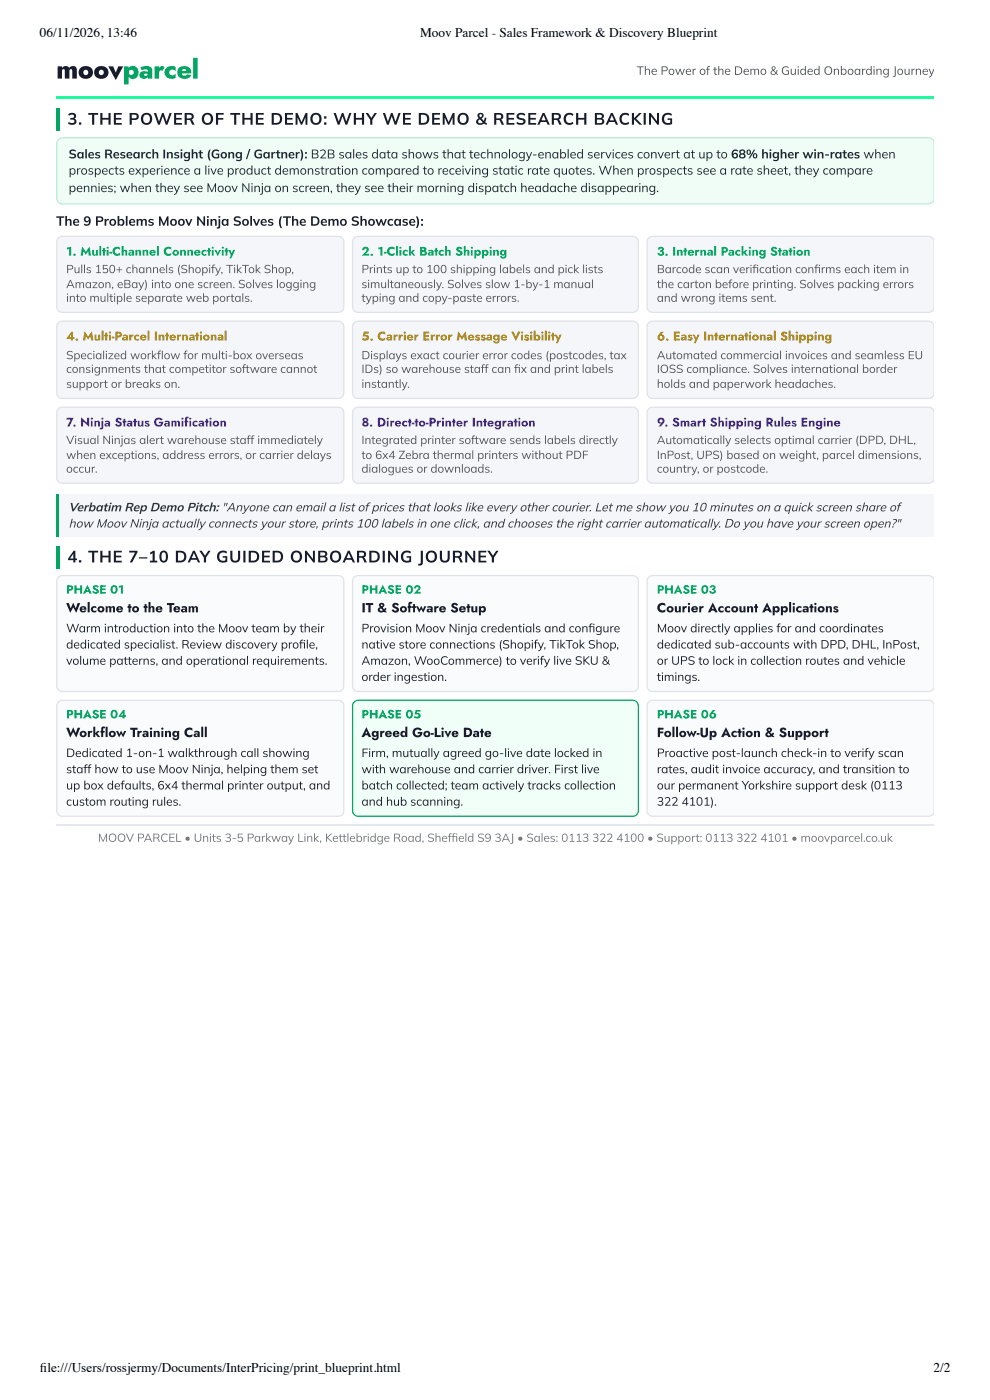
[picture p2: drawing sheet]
<svg xmlns="http://www.w3.org/2000/svg" width="210mm" height="297mm" viewBox="0 0 210 297" stroke-linecap="round" stroke-linejoin="round" font-family="sans-serif">
<defs><g id="words">
<text font-size="5.6" fill="#171b2d" x="11.9" y="16.7">moovparcel</text>
<g font-size="3.5" fill="#171b2d">
<text x="14.3" y="26.5">3. THE POWER OF THE DEMO: WHY WE DEMO &amp; RESEARCH BACKING</text>
<text x="14.3" y="119.3">4. THE 7–10 DAY GUIDED ONBOARDING JOURNEY</text>
</g>
<g font-size="2.8">
<text x="8.5" y="7.9">06/11/2026, 13:46</text>
<text x="89.1" y="7.9">Moov Parcel - Sales Framework &amp; Discovery Blueprint</text>
<text x="8.5" y="291">fi le:///Users/rossjermy/Documents/InterPricing/print_blueprint.html</text>
<text x="197.9" y="291">2/2</text>
</g>
<g font-size="2.8" fill="#171b2d">
<text x="11.9" y="47.9">The 9 Problems Moov Ninja Solves (The Demo Showcase):</text>
<text x="14" y="129.9">Welcome to the Team</text>
<text x="76.6" y="129.9">IT &amp; Software Setup</text>
<text x="139.3" y="129.9">Courier Account Applications</text>
<text x="14" y="156.4">Workflow Training Call</text>
<text x="76.6" y="156.4">Agreed Go-Live Date</text>
<text x="139.3" y="156.4">Follow-Up Action &amp; Support</text>
</g>
<g font-size="2.6" fill="#123528">
<text x="14.6" y="33.6">Sales Research Insight (Gong / Gartner): B2B sales data shows that technology-enabled services convert at up to 68% higher win-rates when</text>
<text x="14.6" y="37">prospects experience a live product demonstration compared to receiving static rate quotes. When prospects see a rate sheet, they compare</text>
<text x="14.6" y="40.7">pennies; when they see Moov Ninja on screen, they see their morning dispatch headache disappearing.</text>
</g>
<g font-size="2.6" fill="#04a562">
<text x="14" y="54.2">1. Multi-Channel Connectivity</text>
<text x="76.6" y="54.2">2. 1-Click Batch Shipping</text>
<text x="139.3" y="54.2">3. Internal Packing Station</text>
</g>
<g font-size="2.6" fill="#b28900">
<text x="14" y="72.2">4. Multi-Parcel International</text>
<text x="76.6" y="72.2">5. Carrier Error Message Visibility</text>
<text x="139.3" y="72.2">6. Easy International Shipping</text>
</g>
<g font-size="2.6" fill="#5b21b6">
<text x="14" y="90.5">7. Ninja Status Gamification</text>
<text x="76.6" y="90.5">8. Direct-to-Printer Integration</text>
<text x="139.3" y="90.5">9. Smart Shipping Rules Engine</text>
</g>
<g font-size="2.6" fill="#333">
<text x="14.6" y="108.5">Verbatim Rep Demo Pitch: &quot;Anyone can email a list of prices that looks like every other courier. Let me show you 10 minutes on a quick screen share of</text>
<text x="14.6" y="111.9">how Moov Ninja actually connects your store, prints 100 labels in one click, and chooses the right carrier automatically. Do you have your screen open?&quot;</text>
</g>
<g font-size="2.5" fill="#555">
<text x="135" y="15.9">The Power of the Demo &amp; Guided Onboarding Journey</text>
<text x="14" y="57.9">Pulls 150+ channels (Shopify, TikTok Shop,</text>
<text x="76.6" y="57.9">Prints up to 100 shipping labels and pick lists</text>
<text x="139.3" y="57.9">Barcode scan verifcation confrms each item in</text>
<text x="159.5" y="57.9">i</text>
<text x="172.6" y="57.9">i</text>
<text x="14" y="61.1">Amazon, eBay) into one screen. Solves logging</text>
<text x="14" y="64">into multiple separate web portals.</text>
<text x="76.6" y="61.1">simultaneously. Solves slow 1-by-1 manual</text>
<text x="76.6" y="64">typing and copy-paste errors.</text>
<text x="139.3" y="61.1">the carton before printing. Solves packing errors</text>
<text x="139.3" y="64">and wrong items sent.</text>
<text x="14" y="76.2">Specialized workfow for multi-box overseas</text>
<text x="33.3" y="76.2">l</text>
<text x="76.6" y="76.2">Displays exact courier error codes (postcodes, tax</text>
<text x="139.3" y="76.2">Automated commercial invoices and seamless EU</text>
<text x="14" y="79.1">consignments that competitor software cannot</text>
<text x="14" y="82.3">support or breaks on.</text>
<text x="76.6" y="79.1">IDs) so warehouse staff can fx and print labels</text>
<text x="76.6" y="82.3">instantly.</text>
<text x="109" y="79.1">i</text>
<text x="139.3" y="79.1">IOSS compliance. Solves international border</text>
<text x="139.3" y="82.3">holds and paperwork headaches.</text>
<text x="14" y="94.2">Visual Ninjas alert warehouse staff immediately</text>
<text x="76.6" y="94.2">Integrated printer software sends labels directly</text>
<text x="139.3" y="94.2">Automatically selects optimal carrier (DPD, DHL,</text>
<text x="14" y="97.4">when exceptions, address errors, or carrier delays</text>
<text x="14" y="100.3">occur.</text>
<text x="76.6" y="97.4">to 6x4 Zebra thermal printers without PDF</text>
<text x="76.6" y="100.3">dialogues or downloads.</text>
<text x="139.3" y="97.4">InPost, UPS) based on weight, parcel dimensions,</text>
<text x="139.3" y="100.3">country, or postcode.</text>
</g>
<g font-size="2.5" fill="#04a562">
<text x="14" y="125.9">PHASE 01</text>
<text x="76.6" y="125.9">PHASE 02</text>
<text x="139.3" y="125.9">PHASE 03</text>
<text x="14" y="152.4">PHASE 04</text>
<text x="76.6" y="152.4">PHASE 05</text>
<text x="139.3" y="152.4">PHASE 06</text>
</g>
<g font-size="2.5" fill="#171b2d">
<text x="14" y="134.1">Warm introduction into the Moov team by their</text>
<text x="14" y="137.6">dedicated specialist. Review discovery profle,</text>
<text x="63.4" y="137.6">i</text>
<text x="76.6" y="134.1">Provision Moov Ninja credentials and confgure</text>
<text x="76.6" y="137.6">native store connections (Shopify, TikTok Shop,</text>
<text x="124.7" y="134.1">i</text>
<text x="139.3" y="134.1">Moov directly applies for and coordinates</text>
<text x="139.3" y="137.6">dedicated sub-accounts with DPD, DHL, InPost,</text>
<text x="14" y="141">volume patterns, and operational requirements.</text>
<text x="76.6" y="141">Amazon, WooCommerce) to verify live SKU &amp;</text>
<text x="139.3" y="141">or UPS to lock in collection routes and vehicle</text>
<text x="76.6" y="144.5">order ingestion.</text>
<text x="139.3" y="144.5">timings.</text>
<text x="14" y="160.6">Dedicated 1-on-1 walkthrough call showing</text>
<text x="76.6" y="160.6">Firm, mutually agreed go-live date locked in</text>
<text x="139.3" y="160.6">Proactive post-launch check-in to verify scan</text>
<text x="14" y="164">staff how to use Moov Ninja, helping them set</text>
<text x="14" y="167.5">up box defaults, 6x4 thermal printer output, and</text>
<text x="76.6" y="164">with warehouse and carrier driver. First live</text>
<text x="76.6" y="167.5">batch collected; team actively tracks collection</text>
<text x="139.3" y="164">rates, audit invoice accuracy, and transition to</text>
<text x="139.3" y="167.5">our permanent Yorkshire support desk (0113</text>
<text x="14" y="170.9">custom routing rules.</text>
<text x="76.6" y="170.9">and hub scanning.</text>
<text x="139.3" y="170.9">322</text>
<text x="144.5" y="170.9">4101).</text>
</g>
<g font-size="2.5" fill="#777">
<text x="20.8" y="178.6">MOOV PARCEL • Units 3-5 Parkway Link, Kettlebridge Road, Sheffeld S9</text>
<text x="95.7" y="178.6">i</text>
<text x="104.9" y="178.6">3AJ • Sales: 0113</text>
<text x="125.6" y="178.6">322</text>
<text x="130.6" y="178.6">4100 • Support: 0113</text>
<text x="156.1" y="178.6">322</text>
<text x="161.2" y="178.6">4101 • moovparcel.co.uk</text>
</g>
</g></defs>
<path d="M11.9 20.4h186.1v.5h-186.1z" fill="#1dfb9d"/>
<path d="M11.9 23h.8v4.8h-.8z" fill="#04a562"/>
<path d="M12.4 29.6l.8-.4h183.6a1.07 1.07 0 0 1 1.2 1.2v11.7a1.07 1.07 0 0 1-1.2 1.2h-183.6a1.19 1.19 0 0 1-1.2-1.2v-11.7z" fill="#effdf6"/>
<path d="M198 30h-.1a1.19 1.19 0 0 0-1.1-.8h-183.6a1.19 1.19 0 0 0-1.2 1.2v11.7a1.19 1.19 0 0 0 1.2 1.2h183.6a1.18 1.18 0 0 0 1.2-.8" fill="none" stroke="#b8f3d7" stroke-width=".26"/>
<path d="M11.9 104.8h186.1v9h-186.1z" fill="#f4f6f9"/>
<g fill="#04a562">
<path d="M11.9 104.8h.5v9h-.5z"/>
<path d="M11.9 115.9h.8v4.8h-.8z"/>
</g>
<path d="M11.9 175h186.1" fill="none" stroke="#e5e8ed" stroke-width=".26"/>
<path d="M12.4 50.5l.8-.4h58.5a1.19 1.19 0 0 1 1.2 1.2v13.8a1.19 1.19 0 0 1-1.2 1.2h-58.5a1.19 1.19 0 0 1-1.2-1.2v-13.8z" fill="#f4f6f9"/>
<path d="M12.4 50.5l.8-.4h58.5a1.19 1.19 0 0 1 1.2 1.2v13.8a1.19 1.19 0 0 1-1.2 1.2h-58.5a1.19 1.19 0 0 1-1.2-1.2v-13.8z" fill="none" stroke="#dfe2e8" stroke-width=".26"/>
<path d="M75.1 50.5l.8-.4h58.2a1.19 1.19 0 0 1 1.2 1.2v13.8a1.19 1.19 0 0 1-1.2 1.2h-58.2a1.19 1.19 0 0 1-1.2-1.2v-13.8z" fill="#f4f6f9"/>
<path d="M75.1 50.5l.8-.4h58.2a1.19 1.19 0 0 1 1.2 1.2v13.8a1.19 1.19 0 0 1-1.2 1.2h-58.2a1.19 1.19 0 0 1-1.2-1.2v-13.8z" fill="none" stroke="#dfe2e8" stroke-width=".26"/>
<path d="M137.5 50.5l.9-.4h58.4a1.07 1.07 0 0 1 1.2 1.2v13.8a1.07 1.07 0 0 1-1.2 1.2h-58.4a1.19 1.19 0 0 1-1.2-1.2v-13.8z" fill="#f4f6f9"/>
<path d="M198 50.9h-.1a1.19 1.19 0 0 0-1.1-.8h-58.4a1.19 1.19 0 0 0-1.2 1.2v13.8a1.19 1.19 0 0 0 1.2 1.2h58.4a1.18 1.18 0 0 0 1.2-.8" fill="none" stroke="#dfe2e8" stroke-width=".26"/>
<path d="M12.4 68.5l.8-.4h58.5a1.19 1.19 0 0 1 1.2 1.2v14a1.19 1.19 0 0 1-1.2 1.2h-58.5a1.19 1.19 0 0 1-1.2-1.2v-14z" fill="#f4f6f9"/>
<path d="M12.4 68.5l.8-.4h58.5a1.19 1.19 0 0 1 1.2 1.2v14a1.19 1.19 0 0 1-1.2 1.2h-58.5a1.19 1.19 0 0 1-1.2-1.2v-14z" fill="none" stroke="#dfe2e8" stroke-width=".26"/>
<path d="M75.1 68.5l.8-.4h58.2a1.19 1.19 0 0 1 1.2 1.2v14a1.19 1.19 0 0 1-1.2 1.2h-58.2a1.19 1.19 0 0 1-1.2-1.2v-14z" fill="#f4f6f9"/>
<path d="M75.1 68.5l.8-.4h58.2a1.19 1.19 0 0 1 1.2 1.2v14a1.19 1.19 0 0 1-1.2 1.2h-58.2a1.19 1.19 0 0 1-1.2-1.2v-14z" fill="none" stroke="#dfe2e8" stroke-width=".26"/>
<path d="M137.5 68.5l.9-.4h58.4a1.07 1.07 0 0 1 1.2 1.2v14a1.07 1.07 0 0 1-1.2 1.2h-58.4a1.19 1.19 0 0 1-1.2-1.2v-14z" fill="#f4f6f9"/>
<path d="M198 68.9h-.1a1.19 1.19 0 0 0-1.1-.8h-58.4a1.19 1.19 0 0 0-1.2 1.2v14a1.19 1.19 0 0 0 1.2 1.2h58.4a1.18 1.18 0 0 0 1.2-.7" fill="none" stroke="#dfe2e8" stroke-width=".26"/>
<path d="M12.4 86.7l.8-.3h58.5a1.19 1.19 0 0 1 1.2 1.2v13.7a1.19 1.19 0 0 1-1.2 1.2h-58.5a1.19 1.19 0 0 1-1.2-1.2v-13.7z" fill="#f4f6f9"/>
<path d="M12.4 86.7l.8-.3h58.5a1.19 1.19 0 0 1 1.2 1.2v13.7a1.19 1.19 0 0 1-1.2 1.2h-58.5a1.19 1.19 0 0 1-1.2-1.2v-13.7z" fill="none" stroke="#dfe2e8" stroke-width=".26"/>
<path d="M75.1 86.7l.8-.3h58.2a1.19 1.19 0 0 1 1.2 1.2v13.7a1.19 1.19 0 0 1-1.2 1.2h-58.2a1.19 1.19 0 0 1-1.2-1.2v-13.7z" fill="#f4f6f9"/>
<path d="M75.1 86.7l.8-.3h58.2a1.19 1.19 0 0 1 1.2 1.2v13.7a1.19 1.19 0 0 1-1.2 1.2h-58.2a1.19 1.19 0 0 1-1.2-1.2v-13.7z" fill="none" stroke="#dfe2e8" stroke-width=".26"/>
<path d="M137.5 86.7l.9-.3h58.4a1.07 1.07 0 0 1 1.2 1.2v13.7a1.07 1.07 0 0 1-1.2 1.2h-58.4a1.19 1.19 0 0 1-1.2-1.2v-13.7z" fill="#f4f6f9"/>
<path d="M198 87.2l-.1-.1a1.19 1.19 0 0 0-1.1-.7h-58.4a1.19 1.19 0 0 0-1.2 1.2v13.7a1.19 1.19 0 0 0 1.2 1.2h58.4a1.18 1.18 0 0 0 1.2-.7" fill="none" stroke="#dfe2e8" stroke-width=".26"/>
<path d="M12.4 122.5l.8-.4h58.5a1.19 1.19 0 0 1 1.2 1.2v22.2a1.19 1.19 0 0 1-1.2 1.2h-58.5a1.19 1.19 0 0 1-1.2-1.2v-22.2z" fill="#fafbfc"/>
<path d="M12.4 122.5l.8-.4h58.5a1.19 1.19 0 0 1 1.2 1.2v22.2a1.19 1.19 0 0 1-1.2 1.2h-58.5a1.19 1.19 0 0 1-1.2-1.2v-22.2z" fill="none" stroke="#dfe2e8" stroke-width=".26"/>
<path d="M75.1 122.5l.8-.4h58.2a1.19 1.19 0 0 1 1.2 1.2v22.2a1.19 1.19 0 0 1-1.2 1.2h-58.2a1.19 1.19 0 0 1-1.2-1.2v-22.2z" fill="#fafbfc"/>
<path d="M75.1 122.5l.8-.4h58.2a1.19 1.19 0 0 1 1.2 1.2v22.2a1.19 1.19 0 0 1-1.2 1.2h-58.2a1.19 1.19 0 0 1-1.2-1.2v-22.2z" fill="none" stroke="#dfe2e8" stroke-width=".26"/>
<path d="M137.5 122.5l.9-.4h58.4a1.07 1.07 0 0 1 1.2 1.2v22.2a1.07 1.07 0 0 1-1.2 1.2h-58.4a1.19 1.19 0 0 1-1.2-1.2v-22.2z" fill="#fafbfc"/>
<path d="M198 122.9l-.1-.1a1.19 1.19 0 0 0-1.1-.7h-58.4a1.19 1.19 0 0 0-1.2 1.2v22.2a1.19 1.19 0 0 0 1.2 1.2h58.4a1.18 1.18 0 0 0 1.2-.8" fill="none" stroke="#dfe2e8" stroke-width=".26"/>
<path d="M12.4 148.9l.8-.3h58.5a1.19 1.19 0 0 1 1.2 1.2v22.2a1.19 1.19 0 0 1-1.2 1.2h-58.5a1.19 1.19 0 0 1-1.2-1.2v-22.2z" fill="#fafbfc"/>
<path d="M12.4 148.9l.8-.3h58.5a1.19 1.19 0 0 1 1.2 1.2v22.2a1.19 1.19 0 0 1-1.2 1.2h-58.5a1.19 1.19 0 0 1-1.2-1.2v-22.2z" fill="none" stroke="#dfe2e8" stroke-width=".26"/>
<path d="M75.1 148.9l.8-.3h58.2a1.19 1.19 0 0 1 1.2 1.2v22.2a1.19 1.19 0 0 1-1.2 1.2h-58.2a1.19 1.19 0 0 1-1.2-1.2v-22.2z" fill="#f0fff8"/>
<path d="M75.1 148.9l.8-.3h58.2a1.19 1.19 0 0 1 1.2 1.2v22.2a1.19 1.19 0 0 1-1.2 1.2h-58.2a1.19 1.19 0 0 1-1.2-1.2v-22.2z" fill="none" stroke="#04a562" stroke-width=".26"/>
<path d="M137.5 148.9l.9-.3h58.4a1.07 1.07 0 0 1 1.2 1.2v22.2a1.07 1.07 0 0 1-1.2 1.2h-58.4a1.19 1.19 0 0 1-1.2-1.2v-22.2z" fill="#fafbfc"/>
<path d="M198 149.3h-.1a1.19 1.19 0 0 0-1.1-.7h-58.4a1.19 1.19 0 0 0-1.2 1.2v22.2a1.19 1.19 0 0 0 1.2 1.2h58.4a1.18 1.18 0 0 0 1.2-.8" fill="none" stroke="#dfe2e8" stroke-width=".26"/>
<use href="#words"/>
</svg>
